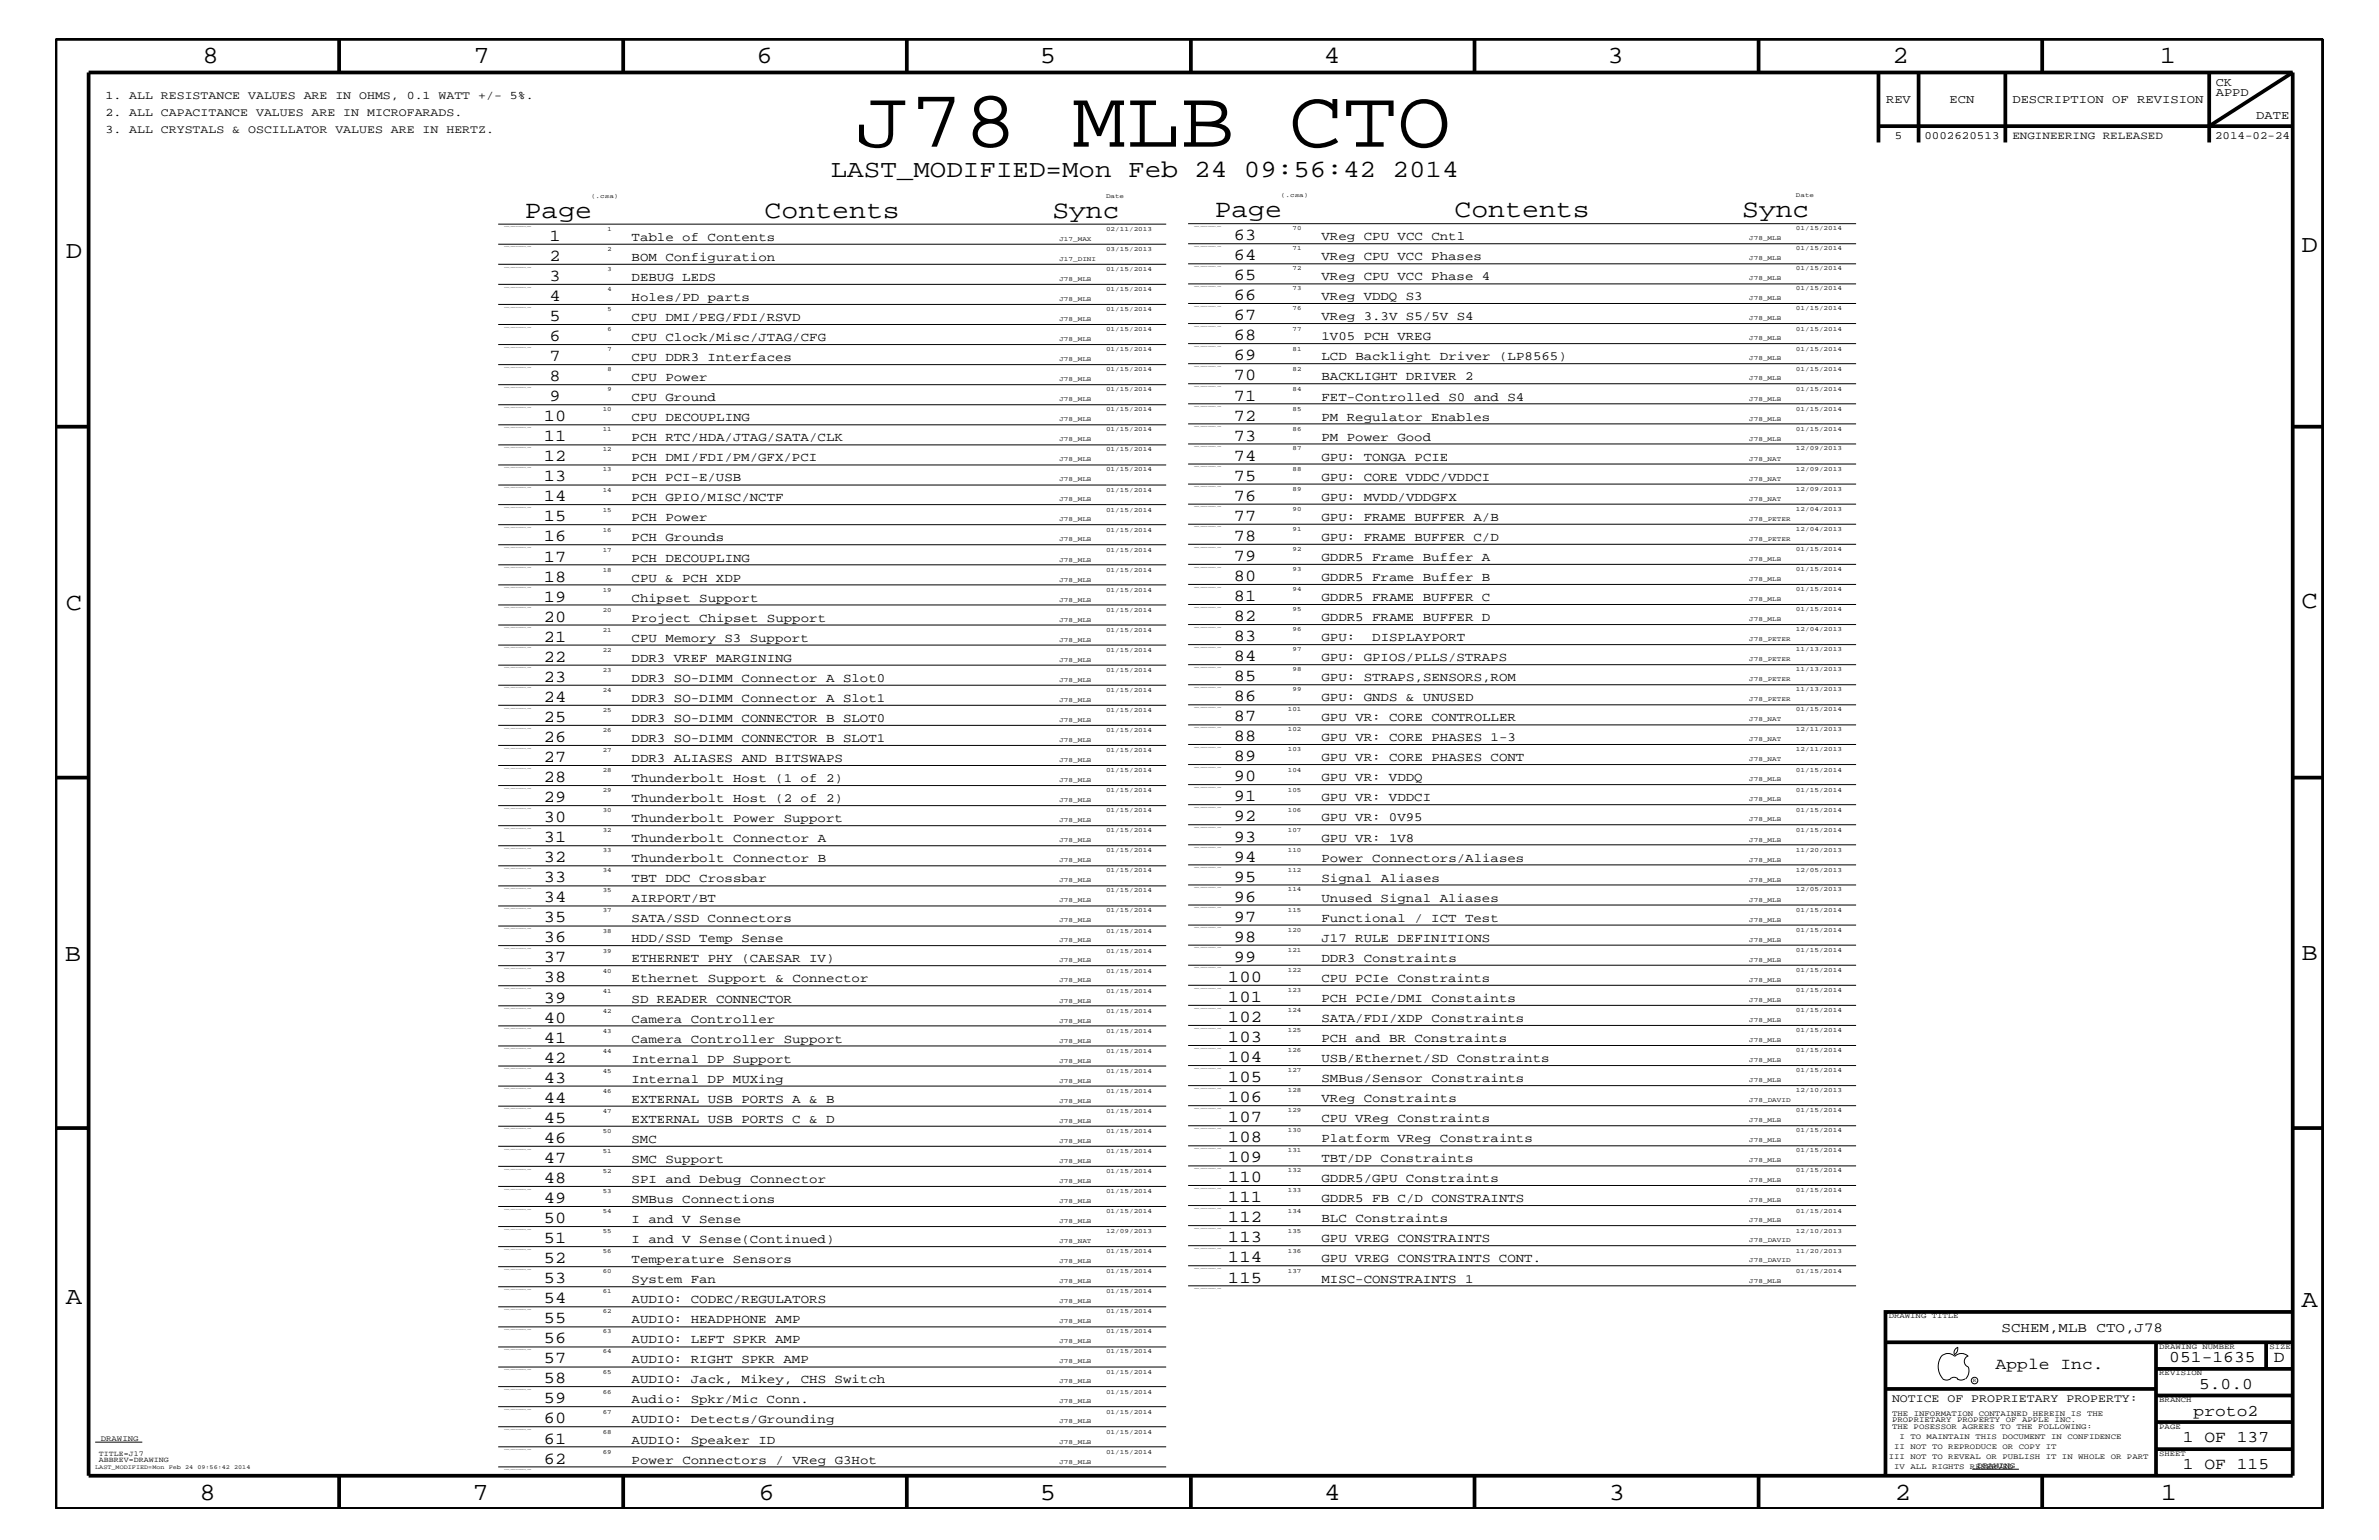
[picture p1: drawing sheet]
<svg xmlns="http://www.w3.org/2000/svg" width="432mm" height="279mm" viewBox="0 0 432 279" stroke-linecap="round" stroke-linejoin="round" font-family="sans-serif">
<defs><g id="words">
<text font-size="14.9" x="155.2" y="26.6">J78 MLB CTO</text>
<g font-size="4.6">
<text x="95.2" y="39.5">Page</text>
<text x="138.8" y="39.5">Contents</text>
<text x="191" y="39.5">Sync</text>
<text x="220.5" y="39.3">Page</text>
<text x="264" y="39.3">Contents</text>
<text x="316.2" y="39.3">Sync</text>
</g>
<g font-size="4.5">
<text x="36.7" y="11.5">8</text>
<text x="85.9" y="11.5">7</text>
<text x="137.3" y="11.5">6</text>
<text x="188.7" y="11.5">5</text>
<text x="240.3" y="11.5">4</text>
<text x="291.8" y="11.5">3</text>
<text x="343.5" y="11.5">2</text>
<text x="392" y="11.5">1</text>
<text x="150.8" y="32.2">LAST_MODIFIED=Mon Feb 24 09:56:42 2014</text>
<text x="11.9" y="46.8">D</text>
<text x="417.7" y="45.7">D</text>
<text x="11.9" y="110.6">C</text>
<text x="417.7" y="110.3">C</text>
<text x="11.8" y="174.3">B</text>
<text x="417.7" y="174.2">B</text>
<text x="11.9" y="236.7">A</text>
<text x="417.7" y="237.1">A</text>
<text x="36.2" y="272.1">8</text>
<text x="85.8" y="272.1">7</text>
<text x="137.7" y="272.1">6</text>
<text x="188.7" y="272.1">5</text>
<text x="240.4" y="272.1">4</text>
<text x="292" y="272.1">3</text>
<text x="343.9" y="272.1">2</text>
<text x="392.2" y="272.1">1</text>
</g>
<g font-size="3">
<text x="99.7" y="43.7">1</text>
<text x="99.7" y="47.4">2</text>
<text x="223.9" y="47.2">64</text>
<text x="223.9" y="43.5">63</text>
<text x="99.7" y="51">3</text>
<text x="223.9" y="50.8">65</text>
<text x="99.7" y="58.3">5</text>
<text x="99.7" y="54.6">4</text>
<text x="223.9" y="58.1">67</text>
<text x="223.9" y="54.5">66</text>
<text x="99.7" y="61.9">6</text>
<text x="99.7" y="65.6">7</text>
<text x="223.9" y="65.4">69</text>
<text x="223.9" y="61.8">68</text>
<text x="99.7" y="69.2">8</text>
<text x="223.9" y="69">70</text>
<text x="98.7" y="76.4">10</text>
<text x="99.7" y="72.8">9</text>
<text x="223.9" y="76.3">72</text>
<text x="223.9" y="72.7">71</text>
<text x="98.7" y="83.7">12</text>
<text x="98.7" y="80">11</text>
<text x="223.9" y="83.6">74</text>
<text x="223.9" y="80">73</text>
<text x="98.7" y="87.3">13</text>
<text x="223.9" y="87.2">75</text>
<text x="98.7" y="94.6">15</text>
<text x="98.7" y="91">14</text>
<text x="223.9" y="90.9">76</text>
<text x="223.9" y="94.5">77</text>
<text x="98.7" y="101.9">17</text>
<text x="98.7" y="98.2">16</text>
<text x="223.9" y="101.8">79</text>
<text x="223.9" y="98.2">78</text>
<text x="98.7" y="105.5">18</text>
<text x="223.9" y="105.4">80</text>
<text x="98.7" y="109.2">19</text>
<text x="98.7" y="112.8">20</text>
<text x="223.9" y="112.7">82</text>
<text x="223.9" y="109.1">81</text>
<text x="98.7" y="116.4">21</text>
<text x="223.9" y="116.4">83</text>
<text x="98.7" y="123.7">23</text>
<text x="98.7" y="120.1">22</text>
<text x="223.9" y="123.6">85</text>
<text x="223.9" y="120">84</text>
<text x="98.7" y="127.4">24</text>
<text x="98.7" y="131">25</text>
<text x="223.9" y="130.8">87</text>
<text x="223.9" y="127.2">86</text>
<text x="98.7" y="134.6">26</text>
<text x="223.9" y="134.5">88</text>
<text x="98.7" y="141.9">28</text>
<text x="98.7" y="138.3">27</text>
<text x="223.9" y="141.8">90</text>
<text x="223.9" y="138.1">89</text>
<text x="98.7" y="145.6">29</text>
<text x="98.7" y="149.2">30</text>
<text x="223.9" y="149">92</text>
<text x="223.9" y="145.4">91</text>
<text x="98.7" y="152.9">31</text>
<text x="223.9" y="152.7">93</text>
<text x="98.7" y="156.4">32</text>
<text x="98.7" y="160">33</text>
<text x="223.9" y="160">95</text>
<text x="223.9" y="156.3">94</text>
<text x="98.7" y="167.3">35</text>
<text x="98.7" y="163.7">34</text>
<text x="223.9" y="167.2">97</text>
<text x="223.9" y="163.6">96</text>
<text x="98.7" y="171">36</text>
<text x="223.9" y="170.9">98</text>
<text x="98.7" y="178.3">38</text>
<text x="98.7" y="174.6">37</text>
<text x="222.9" y="178.2">100</text>
<text x="223.9" y="174.5">99</text>
<text x="98.7" y="185.5">40</text>
<text x="98.7" y="181.9">39</text>
<text x="222.9" y="185.4">102</text>
<text x="222.9" y="181.8">101</text>
<text x="98.7" y="189.2">41</text>
<text x="222.9" y="189.1">103</text>
<text x="98.7" y="192.8">42</text>
<text x="98.7" y="196.5">43</text>
<text x="222.9" y="192.7">104</text>
<text x="222.9" y="196.4">105</text>
<text x="98.7" y="200.1">44</text>
<text x="98.7" y="203.7">45</text>
<text x="222.9" y="203.6">107</text>
<text x="222.9" y="200">106</text>
<text x="98.7" y="207.4">46</text>
<text x="222.9" y="207.2">108</text>
<text x="98.7" y="214.7">48</text>
<text x="98.7" y="211">47</text>
<text x="222.9" y="210.8">109</text>
<text x="222.9" y="214.5">110</text>
<text x="98.7" y="218.3">49</text>
<text x="98.7" y="221.9">50</text>
<text x="222.9" y="221.8">112</text>
<text x="222.9" y="218.1">111</text>
<text x="98.7" y="225.6">51</text>
<text x="222.9" y="225.4">113</text>
<text x="98.7" y="232.9">53</text>
<text x="98.7" y="229.2">52</text>
<text x="222.9" y="232.7">115</text>
<text x="222.9" y="229.1">114</text>
<text x="98.7" y="236.4">54</text>
<text x="98.7" y="240.1">55</text>
<text x="98.7" y="243.7">56</text>
<text x="98.7" y="251">58</text>
<text x="98.7" y="247.3">57</text>
<text x="362.2" y="248.4">Apple Inc.</text>
<text x="393.7" y="247.1">051-1635</text>
<text x="399.2" y="252">5.0.0</text>
<text x="412.7" y="247.1">D</text>
<text x="98.7" y="254.6">59</text>
<text x="398.1" y="256.8">proto2</text>
<text x="98.7" y="258.3">60</text>
<text x="98.7" y="261.9">61</text>
<text x="396.2" y="261.6">1 OF 137</text>
<text x="98.7" y="265.5">62</text>
<text x="396.2" y="266.6">1 OF 115</text>
</g>
<text font-size="2.5" x="363.3" y="241.7">SCHEM,MLB CTO,J78</text>
<g font-size="2.3">
<text x="114.6" y="47.4">BOM Configuration</text>
<text x="114.6" y="43.7">Table of Contents</text>
<text x="239.9" y="47.2">VReg CPU VCC Phases</text>
<text x="239.9" y="43.5">VReg CPU VCC Cntl</text>
<text x="114.6" y="51">DEBUG LEDS</text>
<text x="239.9" y="50.8">VReg CPU VCC Phase 4</text>
<text x="114.6" y="58.3">CPU DMI/PEG/FDI/RSVD</text>
<text x="114.6" y="54.6">Holes/PD parts</text>
<text x="239.9" y="58.1">VReg 3.3V S5/5V S4</text>
<text x="239.9" y="54.5">VReg VDDQ S3</text>
<text x="114.6" y="61.9">CPU Clock/Misc/JTAG/CFG</text>
<text x="114.6" y="65.6">CPU DDR3 Interfaces</text>
<text x="239.9" y="65.4">LCD Backlight Driver (LP8565)</text>
<text x="239.9" y="61.8">1V05 PCH VREG</text>
<text x="114.6" y="69.2">CPU Power</text>
<text x="239.9" y="69">BACKLIGHT DRIVER 2</text>
<text x="114.6" y="72.8">CPU Ground</text>
<text x="114.6" y="76.4">CPU DECOUPLING</text>
<text x="239.9" y="76.3">PM Regulator Enables</text>
<text x="239.9" y="72.7">FET-Controlled S0 and S4</text>
<text x="114.6" y="83.7">PCH DMI/FDI/PM/GFX/PCI</text>
<text x="114.6" y="80">PCH RTC/HDA/JTAG/SATA/CLK</text>
<text x="239.9" y="83.6">GPU: TONGA PCIE</text>
<text x="239.9" y="80">PM Power Good</text>
<text x="114.6" y="87.3">PCH PCI-E/USB</text>
<text x="239.9" y="87.2">GPU: CORE VDDC/VDDCI</text>
<text x="114.6" y="91">PCH GPIO/MISC/NCTF</text>
<text x="114.6" y="94.6">PCH Power</text>
<text x="239.9" y="90.9">GPU: MVDD/VDDGFX</text>
<text x="239.9" y="94.5">GPU: FRAME BUFFER A/B</text>
<text x="114.6" y="101.9">PCH DECOUPLING</text>
<text x="114.6" y="98.2">PCH Grounds</text>
<text x="239.9" y="101.8">GDDR5 Frame Buffer A</text>
<text x="239.9" y="98.2">GPU: FRAME BUFFER C/D</text>
<text x="114.6" y="105.5">CPU &amp; PCH XDP</text>
<text x="239.9" y="105.4">GDDR5 Frame Buffer B</text>
<text x="114.6" y="109.2">Chipset Support</text>
<text x="114.6" y="112.8">Project Chipset Support</text>
<text x="239.9" y="112.7">GDDR5 FRAME BUFFER D</text>
<text x="239.9" y="109.1">GDDR5 FRAME BUFFER C</text>
<text x="114.6" y="116.4">CPU Memory S3 Support</text>
<text x="239.9" y="116.4">GPU:</text>
<text x="249.1" y="116.4">DISPLAYPORT</text>
<text x="114.6" y="123.7">DDR3 SO-DIMM Connector A Slot0</text>
<text x="114.6" y="120.1">DDR3 VREF MARGINING</text>
<text x="239.9" y="123.6">GPU: STRAPS,SENSORS,ROM</text>
<text x="239.9" y="120">GPU: GPIOS/PLLS/STRAPS</text>
<text x="114.6" y="127.4">DDR3 SO-DIMM Connector A Slot1</text>
<text x="114.6" y="131">DDR3 SO-DIMM CONNECTOR B SLOT0</text>
<text x="239.9" y="130.8">GPU VR: CORE CONTROLLER</text>
<text x="239.9" y="127.2">GPU: GNDS &amp; UNUSED</text>
<text x="114.6" y="134.6">DDR3 SO-DIMM CONNECTOR B SLOT1</text>
<text x="239.9" y="134.5">GPU VR: CORE PHASES 1-3</text>
<text x="114.6" y="141.9">Thunderbolt Host (1 of 2)</text>
<text x="114.6" y="138.3">DDR3 ALIASES AND BITSWAPS</text>
<text x="239.9" y="141.8">GPU VR: VDDQ</text>
<text x="239.9" y="138.1">GPU VR: CORE PHASES CONT</text>
<text x="114.6" y="145.6">Thunderbolt Host (2 of 2)</text>
<text x="114.6" y="149.2">Thunderbolt Power Support</text>
<text x="239.9" y="149">GPU VR: 0V95</text>
<text x="239.9" y="145.4">GPU VR: VDDCI</text>
<text x="114.6" y="152.9">Thunderbolt Connector A</text>
<text x="239.9" y="152.7">GPU VR: 1V8</text>
<text x="114.6" y="156.4">Thunderbolt Connector B</text>
<text x="114.6" y="160">TBT DDC Crossbar</text>
<text x="239.9" y="160">Signal Aliases</text>
<text x="239.9" y="156.3">Power Connectors/Aliases</text>
<text x="114.6" y="167.3">SATA/SSD Connectors</text>
<text x="114.6" y="163.7">AIRPORT/BT</text>
<text x="239.9" y="167.2">Functional / ICT Test</text>
<text x="239.9" y="163.6">Unused Signal Aliases</text>
<text x="114.6" y="171">HDD/SSD Temp Sense</text>
<text x="239.9" y="170.9">J17 RULE DEFINITIONS</text>
<text x="114.6" y="178.3">Ethernet Support &amp; Connector</text>
<text x="114.6" y="174.6">ETHERNET PHY (CAESAR IV)</text>
<text x="239.9" y="174.5">DDR3 Constraints</text>
<text x="239.9" y="178.2">CPU PCIe Constraints</text>
<text x="114.6" y="185.5">Camera Controller</text>
<text x="114.6" y="181.9">SD READER CONNECTOR</text>
<text x="239.9" y="185.4">SATA/FDI/XDP Constraints</text>
<text x="239.9" y="181.8">PCH PCIe/DMI Constaints</text>
<text x="114.6" y="189.2">Camera Controller Support</text>
<text x="239.9" y="189.1">PCH and BR Constraints</text>
<text x="114.6" y="192.8">Internal DP Support</text>
<text x="114.6" y="196.5">Internal DP MUXing</text>
<text x="239.9" y="192.7">USB/Ethernet/SD Constraints</text>
<text x="239.9" y="196.4">SMBus/Sensor Constraints</text>
<text x="114.6" y="200.1">EXTERNAL USB PORTS A &amp; B</text>
<text x="114.6" y="203.7">EXTERNAL USB PORTS C &amp; D</text>
<text x="239.9" y="203.6">CPU VReg Constraints</text>
<text x="239.9" y="200">VReg Constraints</text>
<text x="114.6" y="207.4">SMC</text>
<text x="239.9" y="207.2">Platform VReg Constraints</text>
<text x="114.6" y="214.7">SPI and Debug Connector</text>
<text x="114.6" y="211">SMC Support</text>
<text x="239.9" y="210.8">TBT/DP Constraints</text>
<text x="239.9" y="214.5">GDDR5/GPU Constraints</text>
<text x="114.6" y="218.3">SMBus Connections</text>
<text x="114.6" y="221.9">I and V Sense</text>
<text x="239.9" y="221.8">BLC Constraints</text>
<text x="239.9" y="218.1">GDDR5 FB C/D CONSTRAINTS</text>
<text x="114.6" y="225.6">I and V Sense(Continued)</text>
<text x="239.9" y="225.4">GPU VREG CONSTRAINTS</text>
<text x="114.6" y="232.9">System Fan</text>
<text x="114.6" y="229.2">Temperature Sensors</text>
<text x="239.9" y="232.7">MISC-CONSTRAINTS 1</text>
<text x="239.9" y="229.1">GPU VREG CONSTRAINTS CONT.</text>
<text x="114.6" y="236.4">AUDIO: CODEC/REGULATORS</text>
<text x="114.6" y="240.1">AUDIO: HEADPHONE AMP</text>
<text x="114.6" y="243.7">AUDIO: LEFT SPKR AMP</text>
<text x="114.6" y="251">AUDIO: Jack, Mikey, CHS Switch</text>
<text x="114.6" y="247.3">AUDIO: RIGHT SPKR AMP</text>
<text x="114.6" y="254.6">Audio: Spkr/Mic Conn.</text>
<text x="114.6" y="258.3">AUDIO: Detects/Grounding</text>
<text x="114.6" y="261.9">AUDIO: Speaker ID</text>
<text x="114.6" y="265.5">Power Connectors / VReg G3Hot</text>
</g>
<g font-size="2.2">
<text x="402.2" y="17.4">APPD</text>
<text x="402.2" y="15.6">CK</text>
<text x="342.3" y="18.7">REV</text>
<text x="353.9" y="18.7">ECN</text>
<text x="365.3" y="18.7">DESCRIPTION OF REVISION</text>
<text x="409.5" y="21.6">DATE</text>
</g>
<g font-size="2.1">
<text x="19.1" y="18">1. ALL RESISTANCE VALUES ARE IN OHMS, 0.1 WATT +/- 5%.</text>
<text x="19.1" y="21">2. ALL CAPACITANCE VALUES ARE IN MICROFARADS.</text>
<text x="19.1" y="24.1">3. ALL CRYSTALS &amp; OSCILLATOR VALUES ARE IN HERTZ.</text>
<text x="343.4" y="254.4">NOTICE OF PROPRIETARY PROPERTY:</text>
</g>
<g font-size="2">
<text x="343.9" y="25.3">5</text>
<text x="349.3" y="25.3">0002620513</text>
<text x="365.3" y="25.3">ENGINEERING RELEASED</text>
<text x="402" y="25.3">2014-02-24</text>
</g>
<g font-size="1.4">
<text x="342.8" y="239.2">DRAWING TITLE</text>
<text x="391.9" y="244.7">DRAWING NUMBER</text>
<text x="411.9" y="244.7">SIZE</text>
<text x="391.9" y="249.5">REVISION</text>
<text x="343.4" y="256.8">THE INFORMATION CONTAINED HEREIN IS THE</text>
<text x="391.9" y="254.4">BRANCH</text>
<text x="18.3" y="261.4">DRAWING</text>
<text x="343.4" y="259.3">THE POSESSOR AGREES TO THE FOLLOWING:</text>
<text x="343.4" y="258">PROPRIETARY PROPERTY OF APPLE INC.</text>
<text x="343.8" y="262.9">II NOT TO REPRODUCE OR COPY IT</text>
<text x="344.8" y="261.1">I TO MAINTAIN THIS DOCUMENT IN CONFIDENCE</text>
<text x="391.9" y="259.3">PAGE</text>
<text x="17.9" y="264.1">TITLE=J17</text>
<text x="17.9" y="265.3">ABBREV=DRAWING</text>
<text x="342.8" y="264.7">III NOT TO REVEAL OR PUBLISH IT IN WHOLE OR PART</text>
<text x="343.8" y="266.6">IV ALL RIGHTS RESERVED</text>
<text x="358.9" y="266.3">DRAWING</text>
<text x="391.9" y="264.1">SHEET</text>
</g>
<g font-size="1.2">
<text x="107.3" y="35.8">(.csa)</text>
<text x="200.7" y="35.8">Date</text>
<text x="232.5" y="35.7">(.csa)</text>
<text x="326" y="35.7">Date</text>
<text x="110.2" y="41.9">1</text>
<text x="200.7" y="41.9">02/11/2013</text>
<text x="234.6" y="41.8">70</text>
<text x="326" y="41.8">01/15/2014</text>
<text x="110.2" y="45.5">2</text>
<text x="192.3" y="47.4">J17_DINI</text>
<text x="192.3" y="43.7">J17_MAX</text>
<text x="200.7" y="45.5">03/15/2013</text>
<text x="234.6" y="45.4">71</text>
<text x="317.5" y="47.2">J78_MLB</text>
<text x="317.5" y="43.5">J78_MLB</text>
<text x="326" y="45.4">01/15/2014</text>
<text x="110.2" y="52.8">4</text>
<text x="110.2" y="49.1">3</text>
<text x="192.3" y="51">J78_MLB</text>
<text x="200.7" y="52.8">01/15/2014</text>
<text x="200.7" y="49.1">01/15/2014</text>
<text x="234.6" y="49.1">72</text>
<text x="234.6" y="52.7">73</text>
<text x="317.5" y="50.8">J78_MLB</text>
<text x="326" y="49.1">01/15/2014</text>
<text x="326" y="52.7">01/15/2014</text>
<text x="110.2" y="56.4">5</text>
<text x="192.3" y="58.3">J78_MLB</text>
<text x="192.3" y="54.6">J78_MLB</text>
<text x="200.7" y="56.4">01/15/2014</text>
<text x="234.6" y="60">77</text>
<text x="234.6" y="56.3">76</text>
<text x="317.5" y="58.1">J78_MLB</text>
<text x="317.5" y="54.5">J78_MLB</text>
<text x="326" y="60">01/15/2014</text>
<text x="326" y="56.3">01/15/2014</text>
<text x="110.2" y="60.1">6</text>
<text x="110.2" y="63.7">7</text>
<text x="192.3" y="61.9">J78_MLB</text>
<text x="192.3" y="65.6">J78_MLB</text>
<text x="200.7" y="60.1">01/15/2014</text>
<text x="200.7" y="63.7">01/15/2014</text>
<text x="234.6" y="63.6">81</text>
<text x="317.5" y="65.4">J78_MLB</text>
<text x="317.5" y="61.8">J78_MLB</text>
<text x="326" y="63.6">01/15/2014</text>
<text x="110.2" y="71">9</text>
<text x="110.2" y="67.3">8</text>
<text x="192.3" y="69.2">J78_MLB</text>
<text x="200.7" y="71">01/15/2014</text>
<text x="200.7" y="67.3">01/15/2014</text>
<text x="234.6" y="70.9">84</text>
<text x="234.6" y="67.3">82</text>
<text x="317.5" y="69">J78_MLB</text>
<text x="326" y="70.9">01/15/2014</text>
<text x="326" y="67.3">01/15/2014</text>
<text x="109.4" y="74.6">10</text>
<text x="192.3" y="72.8">J78_MLB</text>
<text x="192.3" y="76.4">J78_MLB</text>
<text x="200.7" y="74.6">01/15/2014</text>
<text x="234.6" y="74.5">85</text>
<text x="317.5" y="76.3">J78_MLB</text>
<text x="317.5" y="72.7">J78_MLB</text>
<text x="326" y="74.5">01/15/2014</text>
<text x="109.4" y="81.9">12</text>
<text x="109.4" y="78.3">11</text>
<text x="192.3" y="83.7">J78_MLB</text>
<text x="192.3" y="80">J78_MLB</text>
<text x="200.7" y="81.9">01/15/2014</text>
<text x="200.7" y="78.3">01/15/2014</text>
<text x="234.6" y="81.7">87</text>
<text x="234.6" y="78.2">86</text>
<text x="317.5" y="83.6">J78_NAT</text>
<text x="317.5" y="80">J78_MLB</text>
<text x="326" y="81.7">12/09/2013</text>
<text x="326" y="78.2">01/15/2014</text>
<text x="109.4" y="89.2">14</text>
<text x="109.4" y="85.5">13</text>
<text x="192.3" y="87.3">J78_MLB</text>
<text x="200.7" y="89.2">01/15/2014</text>
<text x="200.7" y="85.5">01/15/2014</text>
<text x="234.6" y="85.4">88</text>
<text x="234.6" y="89">89</text>
<text x="317.5" y="87.2">J78_NAT</text>
<text x="326" y="85.4">12/09/2013</text>
<text x="326" y="89">12/09/2013</text>
<text x="109.4" y="92.8">15</text>
<text x="192.3" y="91">J78_MLB</text>
<text x="192.3" y="94.6">J78_MLB</text>
<text x="200.7" y="92.8">01/15/2014</text>
<text x="234.6" y="92.7">90</text>
<text x="317.5" y="90.9">J78_NAT</text>
<text x="317.5" y="94.5">J78_PETER</text>
<text x="326" y="92.7">12/04/2013</text>
<text x="109.4" y="100.1">17</text>
<text x="109.4" y="96.5">16</text>
<text x="192.3" y="101.9">J78_MLB</text>
<text x="192.3" y="98.2">J78_MLB</text>
<text x="200.7" y="100.1">01/15/2014</text>
<text x="200.7" y="96.5">01/15/2014</text>
<text x="234.6" y="99.9">92</text>
<text x="234.6" y="96.3">91</text>
<text x="317.5" y="101.8">J78_MLB</text>
<text x="317.5" y="98.2">J78_PETER</text>
<text x="326" y="99.9">01/15/2014</text>
<text x="326" y="96.3">12/04/2013</text>
<text x="109.4" y="107.4">19</text>
<text x="109.4" y="103.7">18</text>
<text x="192.3" y="105.5">J78_MLB</text>
<text x="200.7" y="107.4">01/15/2014</text>
<text x="200.7" y="103.7">01/15/2014</text>
<text x="234.6" y="107.2">94</text>
<text x="234.6" y="103.6">93</text>
<text x="317.5" y="105.4">J78_MLB</text>
<text x="326" y="107.2">01/15/2014</text>
<text x="326" y="103.6">01/15/2014</text>
<text x="109.4" y="111">20</text>
<text x="192.3" y="109.2">J78_MLB</text>
<text x="192.3" y="112.8">J78_MLB</text>
<text x="200.7" y="111">01/15/2014</text>
<text x="234.6" y="110.9">95</text>
<text x="317.5" y="112.7">J78_MLB</text>
<text x="317.5" y="109.1">J78_MLB</text>
<text x="326" y="110.9">01/15/2014</text>
<text x="109.4" y="118.2">22</text>
<text x="109.4" y="114.7">21</text>
<text x="192.3" y="116.4">J78_MLB</text>
<text x="200.7" y="118.2">01/15/2014</text>
<text x="200.7" y="114.7">01/15/2014</text>
<text x="234.6" y="118.1">97</text>
<text x="234.6" y="114.5">96</text>
<text x="317.5" y="116.4">J78_PETER</text>
<text x="326" y="118.1">11/13/2013</text>
<text x="326" y="114.5">12/04/2013</text>
<text x="109.4" y="125.5">24</text>
<text x="109.4" y="121.9">23</text>
<text x="192.3" y="123.7">J78_MLB</text>
<text x="192.3" y="120.1">J78_MLB</text>
<text x="200.7" y="125.5">01/15/2014</text>
<text x="200.7" y="121.9">01/15/2014</text>
<text x="234.6" y="125.4">99</text>
<text x="234.6" y="121.8">98</text>
<text x="317.5" y="123.6">J78_PETER</text>
<text x="317.5" y="120">J78_PETER</text>
<text x="326" y="125.4">11/13/2013</text>
<text x="326" y="121.8">11/13/2013</text>
<text x="109.4" y="129.1">25</text>
<text x="192.3" y="127.4">J78_MLB</text>
<text x="192.3" y="131">J78_MLB</text>
<text x="200.7" y="129.1">01/15/2014</text>
<text x="233.8" y="129.1">101</text>
<text x="317.5" y="130.8">J78_NAT</text>
<text x="317.5" y="127.2">J78_PETER</text>
<text x="326" y="129.1">01/15/2014</text>
<text x="109.4" y="132.8">26</text>
<text x="109.4" y="136.4">27</text>
<text x="192.3" y="134.6">J78_MLB</text>
<text x="200.7" y="132.8">01/15/2014</text>
<text x="200.7" y="136.4">01/15/2014</text>
<text x="233.8" y="136.3">103</text>
<text x="233.8" y="132.7">102</text>
<text x="317.5" y="134.5">J78_NAT</text>
<text x="326" y="136.3">12/11/2013</text>
<text x="326" y="132.7">12/11/2013</text>
<text x="109.4" y="143.7">29</text>
<text x="109.4" y="140.1">28</text>
<text x="192.3" y="141.9">J78_MLB</text>
<text x="192.3" y="138.3">J78_MLB</text>
<text x="200.7" y="143.7">01/15/2014</text>
<text x="200.7" y="140.1">01/15/2014</text>
<text x="233.8" y="143.6">105</text>
<text x="233.8" y="140">104</text>
<text x="317.5" y="141.8">J78_MLB</text>
<text x="317.5" y="138.1">J78_NAT</text>
<text x="326" y="143.6">01/15/2014</text>
<text x="326" y="140">01/15/2014</text>
<text x="109.4" y="147.3">30</text>
<text x="192.3" y="145.6">J78_MLB</text>
<text x="192.3" y="149.2">J78_MLB</text>
<text x="200.7" y="147.3">01/15/2014</text>
<text x="233.8" y="147.3">106</text>
<text x="317.5" y="149">J78_MLB</text>
<text x="317.5" y="145.4">J78_MLB</text>
<text x="326" y="147.3">01/15/2014</text>
<text x="109.4" y="154.6">33</text>
<text x="109.4" y="151">32</text>
<text x="192.3" y="152.9">J78_MLB</text>
<text x="200.7" y="154.6">01/15/2014</text>
<text x="200.7" y="151">01/15/2014</text>
<text x="233.8" y="154.5">110</text>
<text x="233.8" y="150.9">107</text>
<text x="317.5" y="152.7">J78_MLB</text>
<text x="326" y="154.5">11/20/2013</text>
<text x="326" y="150.9">01/15/2014</text>
<text x="109.4" y="158.3">34</text>
<text x="109.4" y="161.9">35</text>
<text x="192.3" y="156.4">J78_MLB</text>
<text x="192.3" y="160">J78_MLB</text>
<text x="200.7" y="158.3">01/15/2014</text>
<text x="200.7" y="161.9">01/15/2014</text>
<text x="233.8" y="158.2">112</text>
<text x="233.8" y="161.7">114</text>
<text x="317.5" y="160">J78_MLB</text>
<text x="317.5" y="156.3">J78_MLB</text>
<text x="326" y="158.2">12/05/2013</text>
<text x="326" y="161.7">12/05/2013</text>
<text x="109.4" y="165.6">37</text>
<text x="192.3" y="167.3">J78_MLB</text>
<text x="192.3" y="163.7">J78_MLB</text>
<text x="200.7" y="165.6">01/15/2014</text>
<text x="233.8" y="165.4">115</text>
<text x="317.5" y="167.2">J78_MLB</text>
<text x="317.5" y="163.6">J78_MLB</text>
<text x="326" y="165.4">01/15/2014</text>
<text x="109.4" y="169.2">38</text>
<text x="109.4" y="172.8">39</text>
<text x="192.3" y="171">J78_MLB</text>
<text x="200.7" y="169.2">01/15/2014</text>
<text x="200.7" y="172.8">01/15/2014</text>
<text x="233.8" y="172.7">121</text>
<text x="233.8" y="169">120</text>
<text x="317.5" y="170.9">J78_MLB</text>
<text x="326" y="172.7">01/15/2014</text>
<text x="326" y="169">01/15/2014</text>
<text x="109.4" y="176.5">40</text>
<text x="192.3" y="178.3">J78_MLB</text>
<text x="192.3" y="174.6">J78_MLB</text>
<text x="200.7" y="176.5">01/15/2014</text>
<text x="233.8" y="179.9">123</text>
<text x="233.8" y="176.3">122</text>
<text x="317.5" y="174.5">J78_MLB</text>
<text x="317.5" y="178.2">J78_MLB</text>
<text x="326" y="179.9">01/15/2014</text>
<text x="326" y="176.3">01/15/2014</text>
<text x="109.4" y="183.8">42</text>
<text x="109.4" y="180.1">41</text>
<text x="192.3" y="185.5">J78_MLB</text>
<text x="192.3" y="181.9">J78_MLB</text>
<text x="200.7" y="183.8">01/15/2014</text>
<text x="200.7" y="180.1">01/15/2014</text>
<text x="233.8" y="183.6">124</text>
<text x="317.5" y="185.4">J78_MLB</text>
<text x="317.5" y="181.8">J78_MLB</text>
<text x="326" y="183.6">01/15/2014</text>
<text x="109.4" y="191">44</text>
<text x="109.4" y="187.4">43</text>
<text x="192.3" y="189.2">J78_MLB</text>
<text x="200.7" y="191">01/15/2014</text>
<text x="200.7" y="187.4">01/15/2014</text>
<text x="233.8" y="187.2">125</text>
<text x="233.8" y="190.9">126</text>
<text x="317.5" y="189.1">J78_MLB</text>
<text x="326" y="187.2">01/15/2014</text>
<text x="326" y="190.9">01/15/2014</text>
<text x="109.4" y="194.7">45</text>
<text x="192.3" y="192.8">J78_MLB</text>
<text x="192.3" y="196.5">J78_MLB</text>
<text x="200.7" y="194.7">01/15/2014</text>
<text x="233.8" y="194.5">127</text>
<text x="317.5" y="192.7">J78_MLB</text>
<text x="317.5" y="196.4">J78_MLB</text>
<text x="326" y="194.5">01/15/2014</text>
<text x="109.4" y="198.2">46</text>
<text x="109.4" y="201.9">47</text>
<text x="192.3" y="200.1">J78_MLB</text>
<text x="192.3" y="203.7">J78_MLB</text>
<text x="200.7" y="198.2">01/15/2014</text>
<text x="200.7" y="201.9">01/15/2014</text>
<text x="233.8" y="201.8">129</text>
<text x="233.8" y="198.1">128</text>
<text x="317.5" y="203.6">J78_MLB</text>
<text x="317.5" y="200">J78_DAVID</text>
<text x="326" y="201.8">01/15/2014</text>
<text x="326" y="198.1">12/10/2013</text>
<text x="109.4" y="209.2">51</text>
<text x="109.4" y="205.5">50</text>
<text x="192.3" y="207.4">J78_MLB</text>
<text x="200.7" y="209.2">01/15/2014</text>
<text x="200.7" y="205.5">01/15/2014</text>
<text x="233.8" y="209.1">131</text>
<text x="233.8" y="205.4">130</text>
<text x="317.5" y="207.2">J78_MLB</text>
<text x="326" y="209.1">01/15/2014</text>
<text x="326" y="205.4">01/15/2014</text>
<text x="109.4" y="212.8">52</text>
<text x="192.3" y="214.7">J78_MLB</text>
<text x="192.3" y="211">J78_MLB</text>
<text x="200.7" y="212.8">01/15/2014</text>
<text x="233.8" y="212.7">132</text>
<text x="317.5" y="210.8">J78_MLB</text>
<text x="317.5" y="214.5">J78_MLB</text>
<text x="326" y="212.7">01/15/2014</text>
<text x="109.4" y="216.4">53</text>
<text x="109.4" y="220.1">54</text>
<text x="192.3" y="218.3">J78_MLB</text>
<text x="192.3" y="221.9">J78_MLB</text>
<text x="200.7" y="216.4">01/15/2014</text>
<text x="200.7" y="220.1">01/15/2014</text>
<text x="233.8" y="220">134</text>
<text x="233.8" y="216.4">133</text>
<text x="317.5" y="221.8">J78_MLB</text>
<text x="317.5" y="218.1">J78_MLB</text>
<text x="326" y="220">01/15/2014</text>
<text x="326" y="216.4">01/15/2014</text>
<text x="109.4" y="227.4">56</text>
<text x="109.4" y="223.7">55</text>
<text x="192.3" y="225.6">J78_NAT</text>
<text x="200.7" y="227.4">01/15/2014</text>
<text x="200.7" y="223.7">12/09/2013</text>
<text x="233.8" y="223.6">135</text>
<text x="233.8" y="227.3">136</text>
<text x="317.5" y="225.4">J78_DAVID</text>
<text x="326" y="223.6">12/10/2013</text>
<text x="326" y="227.3">11/20/2013</text>
<text x="109.4" y="231">60</text>
<text x="192.3" y="232.9">J78_MLB</text>
<text x="192.3" y="229.2">J78_MLB</text>
<text x="200.7" y="231">01/15/2014</text>
<text x="233.8" y="230.9">137</text>
<text x="317.5" y="232.7">J78_MLB</text>
<text x="317.5" y="229.1">J78_DAVID</text>
<text x="326" y="230.9">01/15/2014</text>
<text x="109.4" y="238.3">62</text>
<text x="109.4" y="234.6">61</text>
<text x="192.3" y="236.4">J78_MLB</text>
<text x="200.7" y="238.3">01/15/2014</text>
<text x="200.7" y="234.6">01/15/2014</text>
<text x="109.4" y="245.6">64</text>
<text x="109.4" y="241.9">63</text>
<text x="192.3" y="240.1">J78_MLB</text>
<text x="192.3" y="243.7">J78_MLB</text>
<text x="200.7" y="245.6">01/15/2014</text>
<text x="200.7" y="241.9">01/15/2014</text>
<text x="109.4" y="249.2">65</text>
<text x="192.3" y="251">J78_MLB</text>
<text x="192.3" y="247.3">J78_MLB</text>
<text x="200.7" y="249.2">01/15/2014</text>
<text x="109.4" y="252.8">66</text>
<text x="109.4" y="256.5">67</text>
<text x="192.3" y="254.6">J78_MLB</text>
<text x="200.7" y="252.8">01/15/2014</text>
<text x="200.7" y="256.5">01/15/2014</text>
<text x="109.4" y="263.8">69</text>
<text x="109.4" y="260.1">68</text>
<text x="192.3" y="258.3">J78_MLB</text>
<text x="192.3" y="261.9">J78_MLB</text>
<text x="200.7" y="263.8">01/15/2014</text>
<text x="200.7" y="260.1">01/15/2014</text>
<text x="192.3" y="265.5">J78_MLB</text>
</g>
<text font-size="1.1" x="17.3" y="266.6">LAST_MODIFIED=Mon Feb 24 09:56:42 2014</text>
<text font-size="1" x="358.1" y="250.7">R</text>
<g font-size=".3">
<text x="91.5" y="41.3">TABLE_TABLEOFCONTENTS_HEAD</text>
<text x="216.7" y="41.2">TABLE_TABLEOFCONTENTS_HEAD</text>
<text x="91.5" y="44.9">TABLE_TABLEOFCONTENTS_ITEM</text>
<text x="216.7" y="44.8">TABLE_TABLEOFCONTENTS_ITEM</text>
<text x="91.5" y="52.2">TABLE_TABLEOFCONTENTS_ITEM</text>
<text x="91.5" y="48.5">TABLE_TABLEOFCONTENTS_ITEM</text>
<text x="216.7" y="52.1">TABLE_TABLEOFCONTENTS_ITEM</text>
<text x="216.7" y="48.5">TABLE_TABLEOFCONTENTS_ITEM</text>
<text x="91.5" y="59.5">TABLE_TABLEOFCONTENTS_ITEM</text>
<text x="91.5" y="55.8">TABLE_TABLEOFCONTENTS_ITEM</text>
<text x="216.7" y="59.4">TABLE_TABLEOFCONTENTS_ITEM</text>
<text x="216.7" y="55.7">TABLE_TABLEOFCONTENTS_ITEM</text>
<text x="91.5" y="63.1">TABLE_TABLEOFCONTENTS_ITEM</text>
<text x="216.7" y="63">TABLE_TABLEOFCONTENTS_ITEM</text>
<text x="91.5" y="66.7">TABLE_TABLEOFCONTENTS_ITEM</text>
<text x="91.5" y="70.4">TABLE_TABLEOFCONTENTS_ITEM</text>
<text x="216.7" y="70.2">TABLE_TABLEOFCONTENTS_ITEM</text>
<text x="216.7" y="66.7">TABLE_TABLEOFCONTENTS_ITEM</text>
<text x="91.5" y="74">TABLE_TABLEOFCONTENTS_ITEM</text>
<text x="91.5" y="77.7">TABLE_TABLEOFCONTENTS_ITEM</text>
<text x="216.7" y="77.5">TABLE_TABLEOFCONTENTS_ITEM</text>
<text x="216.7" y="73.9">TABLE_TABLEOFCONTENTS_ITEM</text>
<text x="91.5" y="81.3">TABLE_TABLEOFCONTENTS_ITEM</text>
<text x="216.7" y="81.1">TABLE_TABLEOFCONTENTS_ITEM</text>
<text x="91.5" y="88.6">TABLE_TABLEOFCONTENTS_ITEM</text>
<text x="91.5" y="84.9">TABLE_TABLEOFCONTENTS_ITEM</text>
<text x="216.7" y="84.8">TABLE_TABLEOFCONTENTS_ITEM</text>
<text x="216.7" y="88.4">TABLE_TABLEOFCONTENTS_ITEM</text>
<text x="91.5" y="92.2">TABLE_TABLEOFCONTENTS_ITEM</text>
<text x="91.5" y="95.9">TABLE_TABLEOFCONTENTS_ITEM</text>
<text x="216.7" y="92.1">TABLE_TABLEOFCONTENTS_ITEM</text>
<text x="216.7" y="95.7">TABLE_TABLEOFCONTENTS_ITEM</text>
<text x="91.5" y="99.5">TABLE_TABLEOFCONTENTS_ITEM</text>
<text x="216.7" y="99.3">TABLE_TABLEOFCONTENTS_ITEM</text>
<text x="91.5" y="103.1">TABLE_TABLEOFCONTENTS_ITEM</text>
<text x="91.5" y="106.7">TABLE_TABLEOFCONTENTS_ITEM</text>
<text x="216.7" y="103">TABLE_TABLEOFCONTENTS_ITEM</text>
<text x="216.7" y="106.6">TABLE_TABLEOFCONTENTS_ITEM</text>
<text x="91.5" y="110.3">TABLE_TABLEOFCONTENTS_ITEM</text>
<text x="91.5" y="114">TABLE_TABLEOFCONTENTS_ITEM</text>
<text x="216.7" y="113.9">TABLE_TABLEOFCONTENTS_ITEM</text>
<text x="216.7" y="110.3">TABLE_TABLEOFCONTENTS_ITEM</text>
<text x="91.5" y="117.6">TABLE_TABLEOFCONTENTS_ITEM</text>
<text x="216.7" y="117.5">TABLE_TABLEOFCONTENTS_ITEM</text>
<text x="91.5" y="124.9">TABLE_TABLEOFCONTENTS_ITEM</text>
<text x="91.5" y="121.3">TABLE_TABLEOFCONTENTS_ITEM</text>
<text x="216.7" y="124.8">TABLE_TABLEOFCONTENTS_ITEM</text>
<text x="216.7" y="121.2">TABLE_TABLEOFCONTENTS_ITEM</text>
<text x="91.5" y="128.6">TABLE_TABLEOFCONTENTS_ITEM</text>
<text x="216.7" y="128.5">TABLE_TABLEOFCONTENTS_ITEM</text>
<text x="91.5" y="135.8">TABLE_TABLEOFCONTENTS_ITEM</text>
<text x="91.5" y="132.2">TABLE_TABLEOFCONTENTS_ITEM</text>
<text x="216.7" y="135.7">TABLE_TABLEOFCONTENTS_ITEM</text>
<text x="216.7" y="132.1">TABLE_TABLEOFCONTENTS_ITEM</text>
<text x="91.5" y="143.1">TABLE_TABLEOFCONTENTS_ITEM</text>
<text x="91.5" y="139.5">TABLE_TABLEOFCONTENTS_ITEM</text>
<text x="216.7" y="143">TABLE_TABLEOFCONTENTS_ITEM</text>
<text x="216.7" y="139.4">TABLE_TABLEOFCONTENTS_ITEM</text>
<text x="91.5" y="146.8">TABLE_TABLEOFCONTENTS_ITEM</text>
<text x="216.7" y="146.7">TABLE_TABLEOFCONTENTS_ITEM</text>
<text x="91.5" y="154">TABLE_TABLEOFCONTENTS_ITEM</text>
<text x="91.5" y="150.4">TABLE_TABLEOFCONTENTS_ITEM</text>
<text x="216.7" y="153.9">TABLE_TABLEOFCONTENTS_ITEM</text>
<text x="216.7" y="150.2">TABLE_TABLEOFCONTENTS_ITEM</text>
<text x="91.5" y="157.7">TABLE_TABLEOFCONTENTS_ITEM</text>
<text x="91.5" y="161.3">TABLE_TABLEOFCONTENTS_ITEM</text>
<text x="216.7" y="161.1">TABLE_TABLEOFCONTENTS_ITEM</text>
<text x="216.7" y="157.5">TABLE_TABLEOFCONTENTS_ITEM</text>
<text x="91.5" y="165">TABLE_TABLEOFCONTENTS_ITEM</text>
<text x="216.7" y="164.8">TABLE_TABLEOFCONTENTS_ITEM</text>
<text x="91.5" y="168.6">TABLE_TABLEOFCONTENTS_ITEM</text>
<text x="91.5" y="172.2">TABLE_TABLEOFCONTENTS_ITEM</text>
<text x="216.7" y="168.4">TABLE_TABLEOFCONTENTS_ITEM</text>
<text x="216.7" y="172.1">TABLE_TABLEOFCONTENTS_ITEM</text>
<text x="91.5" y="179.5">TABLE_TABLEOFCONTENTS_ITEM</text>
<text x="91.5" y="175.9">TABLE_TABLEOFCONTENTS_ITEM</text>
<text x="216.7" y="175.7">TABLE_TABLEOFCONTENTS_ITEM</text>
<text x="216.7" y="179.4">TABLE_TABLEOFCONTENTS_ITEM</text>
<text x="91.5" y="183.1">TABLE_TABLEOFCONTENTS_ITEM</text>
<text x="216.7" y="183">TABLE_TABLEOFCONTENTS_ITEM</text>
<text x="91.5" y="190.4">TABLE_TABLEOFCONTENTS_ITEM</text>
<text x="91.5" y="186.7">TABLE_TABLEOFCONTENTS_ITEM</text>
<text x="216.7" y="186.6">TABLE_TABLEOFCONTENTS_ITEM</text>
<text x="216.7" y="190.3">TABLE_TABLEOFCONTENTS_ITEM</text>
<text x="91.5" y="194">TABLE_TABLEOFCONTENTS_ITEM</text>
<text x="91.5" y="197.6">TABLE_TABLEOFCONTENTS_ITEM</text>
<text x="216.7" y="193.9">TABLE_TABLEOFCONTENTS_ITEM</text>
<text x="216.7" y="197.6">TABLE_TABLEOFCONTENTS_ITEM</text>
<text x="91.5" y="201.3">TABLE_TABLEOFCONTENTS_ITEM</text>
<text x="216.7" y="201.2">TABLE_TABLEOFCONTENTS_ITEM</text>
<text x="91.5" y="208.6">TABLE_TABLEOFCONTENTS_ITEM</text>
<text x="91.5" y="204.9">TABLE_TABLEOFCONTENTS_ITEM</text>
<text x="216.7" y="204.8">TABLE_TABLEOFCONTENTS_ITEM</text>
<text x="216.7" y="208.5">TABLE_TABLEOFCONTENTS_ITEM</text>
<text x="91.5" y="215.8">TABLE_TABLEOFCONTENTS_ITEM</text>
<text x="91.5" y="212.2">TABLE_TABLEOFCONTENTS_ITEM</text>
<text x="216.7" y="212.1">TABLE_TABLEOFCONTENTS_ITEM</text>
<text x="216.7" y="215.8">TABLE_TABLEOFCONTENTS_ITEM</text>
<text x="91.5" y="219.5">TABLE_TABLEOFCONTENTS_ITEM</text>
<text x="216.7" y="219.4">TABLE_TABLEOFCONTENTS_ITEM</text>
<text x="91.5" y="223.1">TABLE_TABLEOFCONTENTS_ITEM</text>
<text x="91.5" y="226.8">TABLE_TABLEOFCONTENTS_ITEM</text>
<text x="216.7" y="226.7">TABLE_TABLEOFCONTENTS_ITEM</text>
<text x="216.7" y="223">TABLE_TABLEOFCONTENTS_ITEM</text>
<text x="91.5" y="230.4">TABLE_TABLEOFCONTENTS_ITEM</text>
<text x="216.7" y="233.9">TABLE_TABLEOFCONTENTS_ITEM</text>
<text x="216.7" y="230.2">TABLE_TABLEOFCONTENTS_ITEM</text>
<text x="91.5" y="234">TABLE_TABLEOFCONTENTS_ITEM</text>
<text x="91.5" y="237.7">TABLE_TABLEOFCONTENTS_ITEM</text>
<text x="91.5" y="241.3">TABLE_TABLEOFCONTENTS_ITEM</text>
<text x="91.5" y="245">TABLE_TABLEOFCONTENTS_ITEM</text>
<text x="91.5" y="248.6">TABLE_TABLEOFCONTENTS_ITEM</text>
<text x="91.5" y="255.9">TABLE_TABLEOFCONTENTS_ITEM</text>
<text x="91.5" y="252.3">TABLE_TABLEOFCONTENTS_ITEM</text>
<text x="91.5" y="259.5">TABLE_TABLEOFCONTENTS_ITEM</text>
<text x="91.5" y="263.1">TABLE_TABLEOFCONTENTS_ITEM</text>
<text x="91.5" y="266.7">TABLE_TABLEOFCONTENTS_ITEM</text>
</g>
</g></defs>
<g fill="none" stroke="#000" stroke-width=".18">
<path d="M90.4 58.9h121.3M90.4 55.2h121.3M90.4 51.6h121.3M90.4 47.9h121.3M90.4 40.7h121.3M90.4 44.3h121.3M215.6 51.5h121.3M215.6 47.9h121.3M215.6 40.6h121.3M215.6 44.2h121.3M215.6 58.7h121.3M215.6 55.1h121.3"/>
<path d="M90.4 62.5h121.3M90.4 73.4h121.3M90.4 66.2h121.3M90.4 77.1h121.3M90.4 69.8h121.3M215.6 76.9h121.3M215.6 73.3h121.3M215.6 69.6h121.3M215.6 66h121.3M215.6 62.3h121.3M90.4 91.6h121.3M90.4 98.8h121.3"/>
<path d="M90.4 88h121.3M90.4 84.4h121.3M90.4 80.7h121.3M90.4 95.2h121.3M215.6 98.7h121.3M215.6 84.2h121.3M215.6 80.5h121.3M215.6 87.8h121.3M215.6 91.5h121.3M215.6 95.1h121.3M90.4 109.8h121.3M90.4 113.4h121.3"/>
<path d="M90.4 117h121.3M90.4 102.5h121.3M90.4 106.1h121.3M215.6 117h121.3M215.6 113.3h121.3M215.6 109.7h121.3M215.6 102.4h121.3M215.6 106h121.3M90.4 135.2h121.3M90.4 128h121.3M90.4 124.3h121.3M90.4 120.7h121.3"/>
<path d="M90.4 138.9h121.3M90.4 131.6h121.3M215.6 138.7h121.3M215.6 135.1h121.3M215.6 131.5h121.3M215.6 127.9h121.3M215.6 124.2h121.3M215.6 120.6h121.3M90.4 157.1h121.3M90.4 146.2h121.3M90.4 142.5h121.3M90.4 153.4h121.3"/>
<path d="M90.4 149.8h121.3M215.6 156.9h121.3M215.6 153.3h121.3M215.6 149.6h121.3M215.6 146h121.3M215.6 142.4h121.3M90.4 168h121.3M90.4 171.6h121.3M90.4 160.7h121.3M90.4 178.8h121.3M90.4 175.2h121.3M90.4 164.4h121.3"/>
<path d="M215.6 175.1h121.3M215.6 167.8h121.3M215.6 160.6h121.3M215.6 171.5h121.3M215.6 178.8h121.3M215.6 164.2h121.3M90.4 193.4h121.3M90.4 189.8h121.3M90.4 186.1h121.3M90.4 197h121.3M90.4 182.5h121.3M215.6 186h121.3"/>
<path d="M215.6 189.7h121.3M215.6 182.4h121.3M215.6 193.3h121.3M215.6 197h121.3M90.4 218.9h121.3M90.4 215.3h121.3M90.4 200.7h121.3M90.4 211.6h121.3M90.4 208h121.3M90.4 204.3h121.3M215.6 211.5h121.3M215.6 204.2h121.3"/>
<path d="M215.6 200.6h121.3M215.6 218.7h121.3M215.6 215.1h121.3M215.6 207.9h121.3M90.4 233.5h121.3M90.4 222.5h121.3M90.4 237.1h121.3M90.4 229.8h121.3M90.4 226.2h121.3M215.6 226h121.3M215.6 222.4h121.3M215.6 233.3h121.3"/>
<path d="M215.6 229.6h121.3M90.4 255.2h121.3M90.4 251.6h121.3M90.4 258.9h121.3M90.4 248h121.3M90.4 240.7h121.3M90.4 244.4h121.3M352.3 246.1a1.72 1.72 0 0 1 2.5 0 1.69 1.69 0 0 1 2.4 0M352.4 246a3.2 3.2 0 0 0 .4 4.3l.8 .1 .4-.2M354 250.2l.7-.3 .7 .3M355.2 250.2l.7 .2 .7-.2M355.3 244.4v.3a1.18 1.18 0 0 1-.6 1.1"/>
<path d="M355.4 244.4a.99 .99 0 0 0-.6 1.4M357.2 246a1.04 1.04 0 0 0-.7 1 1.04 1.04 0 0 0 .7 1M357.3 248l.1 .7a2.11 2.11 0 0 1-.6 1.5M17.3 261.6h8.5M90.4 266.1h121.3M90.4 262.5h121.3M358 266.6h8.4"/>
<circle cx="358.4" cy="250.5" r=".59"/>
</g>
<g fill="none" stroke="#000" stroke-width=".68" stroke-linecap="butt">
<path d="M10.1 7.1h411.5v266.7h-411.5zM16.1 13.2h400v254.5h-400zM61.6 7.1v6.1M113.1 7.1v6.1M164.6 7.1v6.1M216.2 7.1v6.1M267.6 7.1v6.1M319.2 7.1v6.1M341 13.2v12.7M348.2 13.2v12.7M364 13.2v12.7M370.7 7.1v6.1"/>
<path d="M401 13.2v12.7M416.1 13.2l-15.1 9.7M341 22.9h75.1M10.1 77.4h6M416.1 77.4h5.5M10.1 141.1h6M416.1 141.1h5.5M10.1 204.7h6M416.1 204.7h5.5M416.1 238h-73.9v29.7M342.2 243.5h73.9M342.2 252h49.1"/>
<path d="M391.3 248.4h24.8M391.3 243.5v24.2M391.3 253.2h24.8M391.3 258h24.8M411.3 243.5v4.9M61.6 267.7v6.1M113.1 267.7v6.1M164.6 267.7v6.1M216.2 268v5.8M267.6 267.7v6.1M319.2 267.7v6.1M370.7 267.7v6.1"/>
<path d="M391.3 262.9h24.8"/>
</g>
<use href="#words"/>
</svg>
